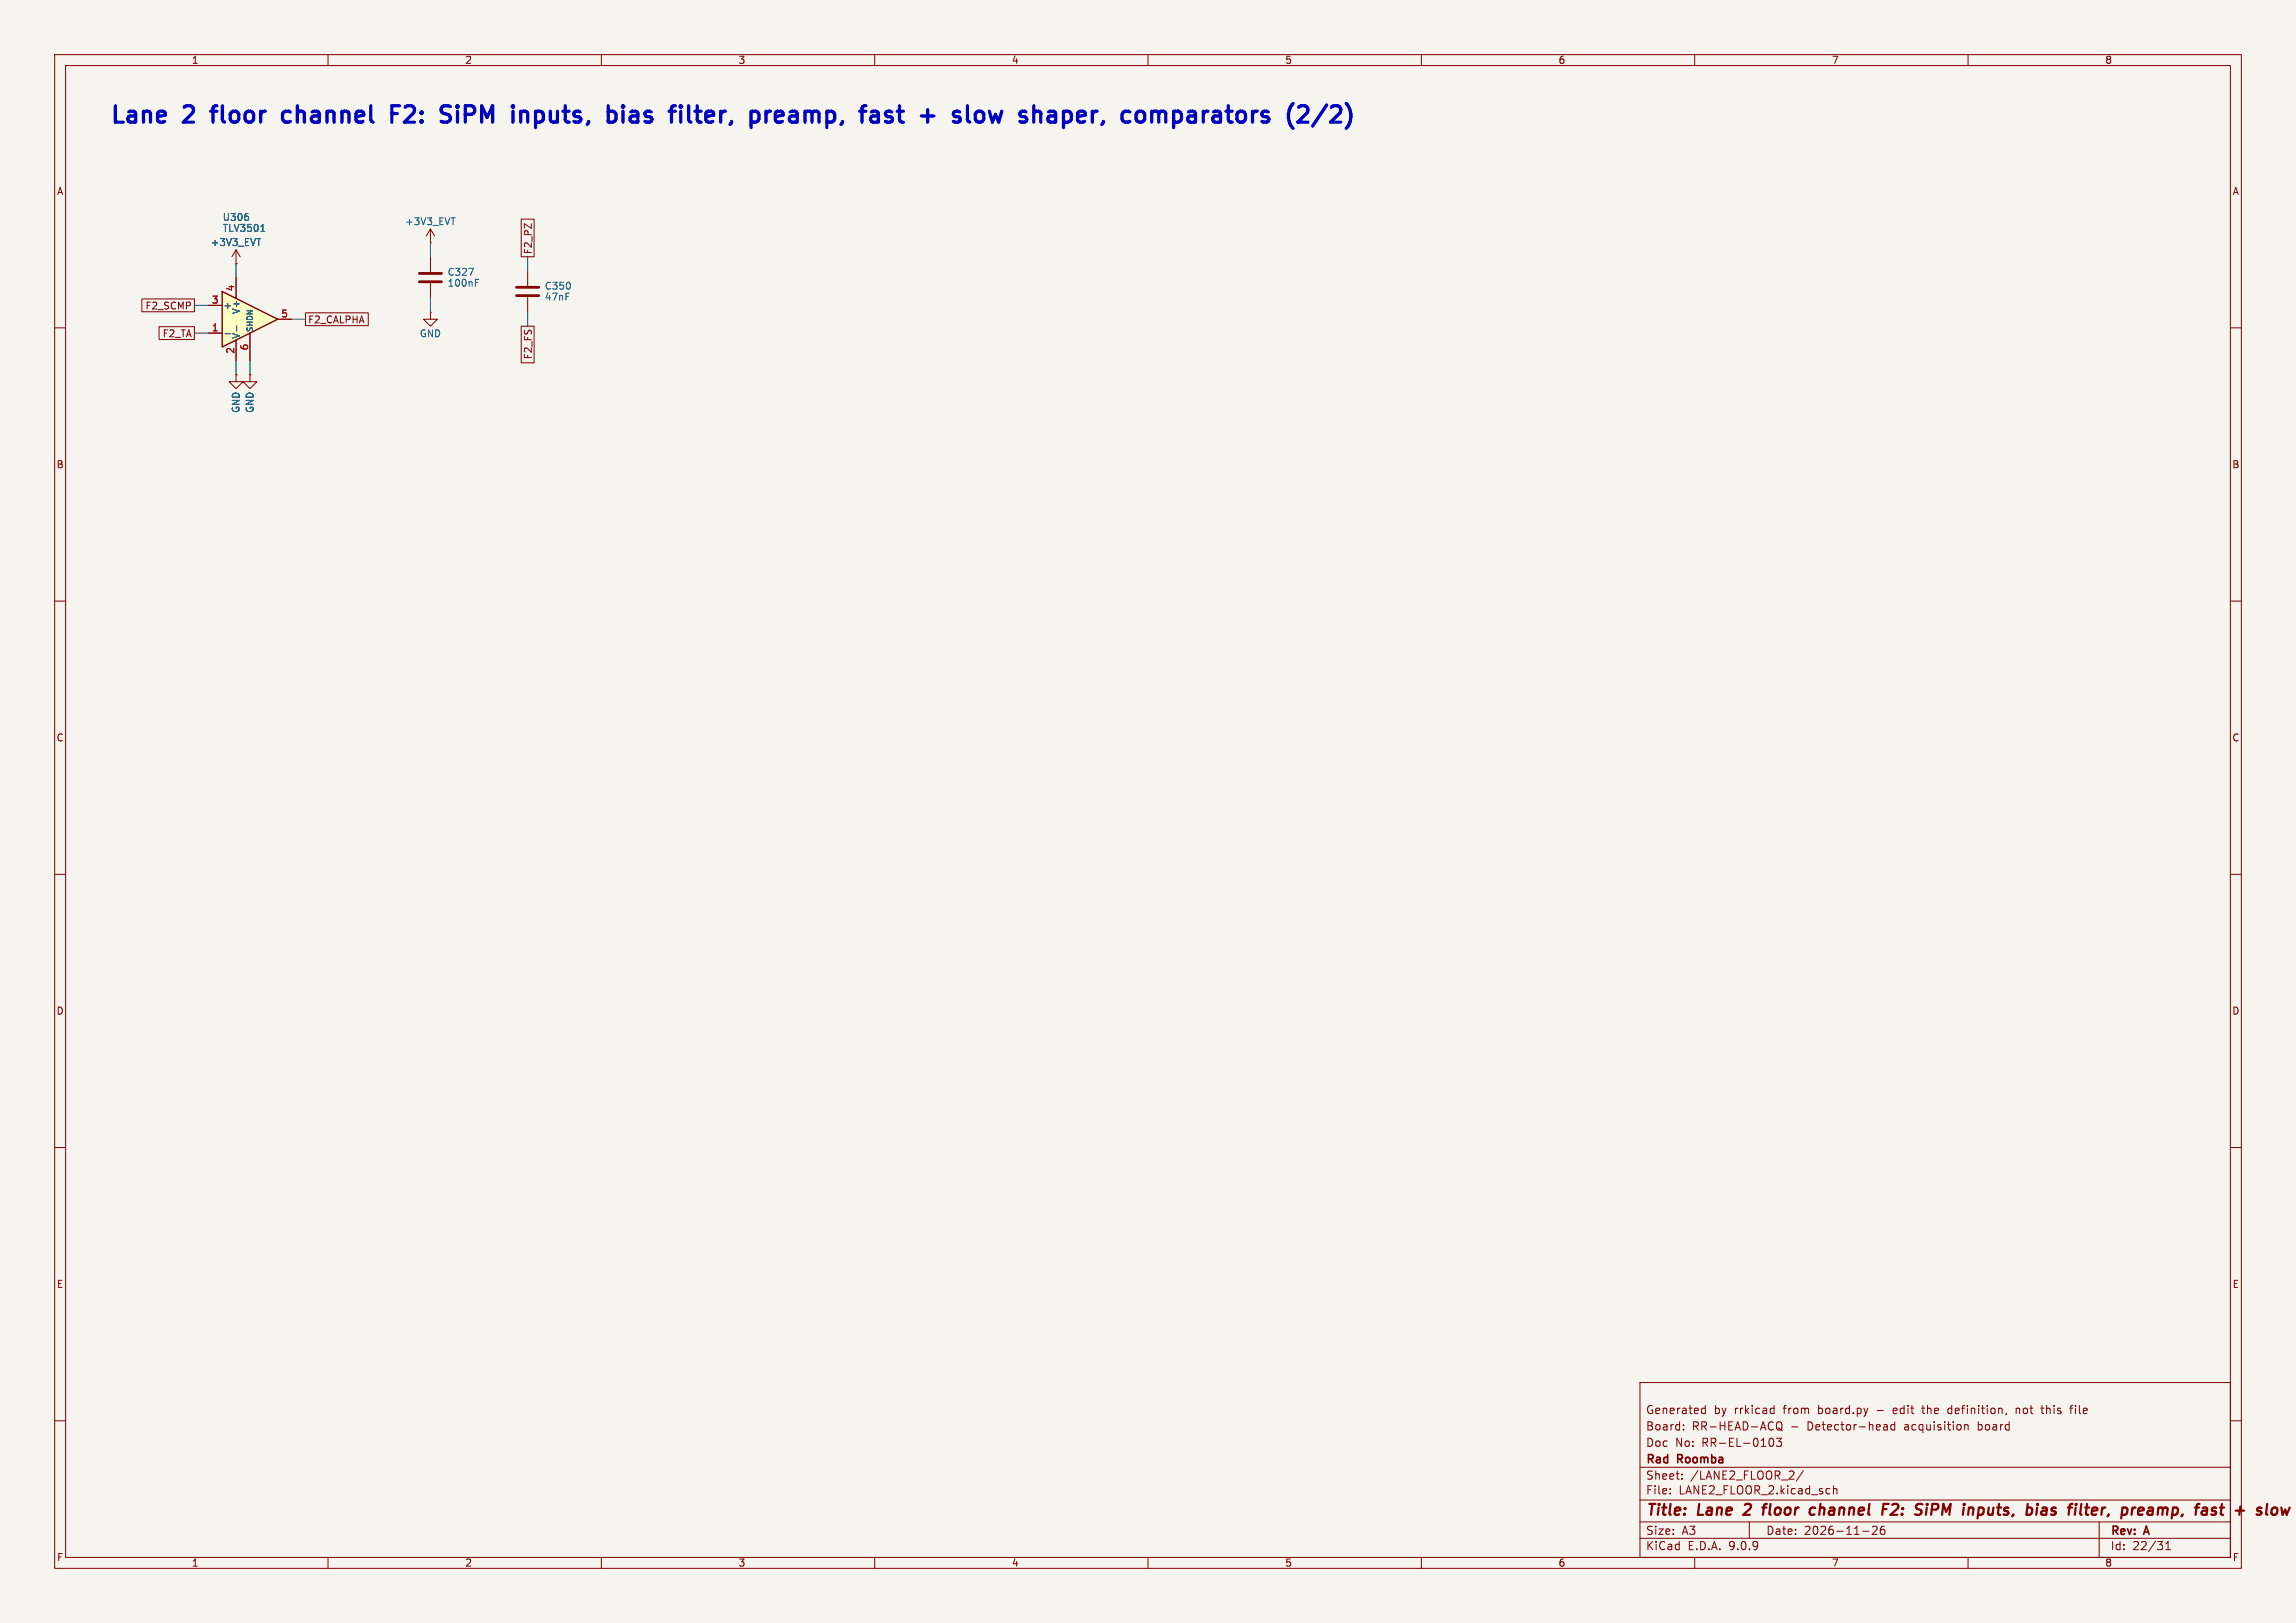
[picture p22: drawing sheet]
<svg xmlns="http://www.w3.org/2000/svg" width="420mm" height="297mm" viewBox="0 0 420 297" stroke-linecap="round" stroke-linejoin="round" font-family="sans-serif">
<defs><g id="words">
<g font-size="4.2" fill="#0000c2">
<text x="20" y="22.8">Lane</text>
<text x="33.9" y="22.8">2</text>
<text x="40.3" y="22.8">floor</text>
<text x="54.3" y="22.8">channel</text>
<text x="75.4" y="22.8">F2:</text>
<text x="85.7" y="22.8">SiPM</text>
<text x="99.9" y="22.8">inputs,</text>
<text x="118.5" y="22.8">bias</text>
<text x="131.3" y="22.8">filter,</text>
<text x="147.1" y="22.8">preamp,</text>
<text x="168.6" y="22.8">fast</text>
<text x="180.6" y="22.8">+</text>
<text x="187.8" y="22.8">slow</text>
<text x="201.2" y="22.8">shaper,</text>
<text x="221.1" y="22.8">comparators</text>
</g>
<g font-size="2.8" fill="#840000">
<text x="301" y="277.9">Title:</text>
<text x="310.6" y="277.9">Lane</text>
<text x="319.9" y="277.9">2</text>
<text x="324.2" y="277.9">floor</text>
<text x="333.5" y="277.9">channel</text>
<text x="347.6" y="277.9">F2:</text>
<text x="354.5" y="277.9">SiPM</text>
<text x="363.9" y="277.9">inputs,</text>
<text x="376.3" y="277.9">bias</text>
<text x="384.9" y="277.9">filter,</text>
<text x="395.4" y="277.9">preamp,</text>
<text x="409.7" y="277.9">fast</text>
<text x="417.7" y="277.9">+</text>
</g>
<g font-size="2.1" fill="#840000">
<text x="301" y="262">Board:</text>
<text x="301" y="259">Generated</text>
<text x="309.5" y="262">RR-HEAD-ACQ</text>
<text x="313.5" y="259">by</text>
<text x="317.3" y="259">rrkicad</text>
<text x="326.4" y="259">from</text>
<text x="327.6" y="262">-</text>
<text x="330.7" y="262">Detector-head</text>
<text x="332.8" y="259">board.py</text>
<text x="346.9" y="259">edit</text>
<text x="348.6" y="262">acquisition</text>
<text x="352.4" y="259">the</text>
<text x="357.2" y="259">definition,</text>
<text x="362.2" y="262">board</text>
<text x="369.8" y="259">not</text>
<text x="374.6" y="259">this</text>
<text x="380.1" y="259">file</text>
<text x="301" y="268.2">Rad</text>
<text x="301" y="265">Doc</text>
<text x="306.4" y="265">No:</text>
<text x="306.9" y="268.2">Roomba</text>
<text x="311.4" y="265">RR-EL-0103</text>
<text x="301" y="273.7">File:</text>
<text x="301" y="271">Sheet:</text>
<text x="307.1" y="273.7">LANE2_FLOOR_2.kicad_sch</text>
<text x="309.2" y="271">/LANE2_FLOOR_2/</text>
<text x="301" y="281.1">Size:</text>
<text x="307.6" y="281.1">A3</text>
<text x="323" y="281.1">Date:</text>
<text x="330" y="281.1">2026-11-26</text>
<text x="386" y="281.3">Rev:</text>
<text x="392.4" y="281.3">A</text>
<text x="301" y="283.9">KiCad</text>
<text x="308.7" y="283.9">E.D.A.</text>
<text x="316.3" y="283.9">9.0.9</text>
<text x="386" y="283.9">Id:</text>
<text x="390.1" y="283.9">22/31</text>
</g>
<g font-size="1.8" fill="#840000">
<text x="35" y="11.9">1</text>
<text x="85" y="11.9">2</text>
<text x="135" y="11.9">3</text>
<text x="185" y="11.9">4</text>
<text x="235" y="11.9">5</text>
<text x="285" y="11.9">6</text>
<text x="335" y="11.9">7</text>
<text x="385" y="11.9">8</text>
<text x="10.3" y="35.9">A</text>
<text x="408.3" y="35.9">A</text>
<text x="97.5" y="46.6" transform="rotate(-90 97.5 46.6)">F2_PZ</text>
<text x="26.5" y="56.8">F2_SCMP</text>
<text x="56.3" y="59.4">F2_CALPHA</text>
<text x="29.7" y="61.9">F2_TA</text>
<text x="97.5" y="65.8" transform="rotate(-90 97.5 65.8)">F2_FS</text>
<text x="10.3" y="85.9">B</text>
<text x="408.2" y="85.9">B</text>
<text x="10.3" y="135.9">C</text>
<text x="408.2" y="135.9">C</text>
<text x="10.3" y="185.9">D</text>
<text x="408.2" y="185.9">D</text>
<text x="10.3" y="235.9">E</text>
<text x="408.3" y="235.9">E</text>
<text x="10.3" y="285.9">F</text>
<text x="35" y="286.9">1</text>
<text x="85" y="286.9">2</text>
<text x="135" y="286.9">3</text>
<text x="185" y="286.9">4</text>
<text x="235" y="286.9">5</text>
<text x="285" y="286.9">6</text>
<text x="335" y="286.9">7</text>
<text x="385" y="286.9">8</text>
<text x="408.3" y="285.9">F</text>
</g>
<g font-size="1.8" fill="#006464">
<text x="40.6" y="40.6">U306</text>
<text x="74" y="41.4">+3V3_EVT</text>
<text x="38.5" y="45.2">+3V3_EVT</text>
<text x="40.6" y="42.6">TLV3501</text>
<text x="81.8" y="50.7">C327</text>
<text x="81.8" y="52.7">100nF</text>
<text x="99.6" y="53.2">C350</text>
<text x="40.8" y="56.7">+</text>
<text x="44" y="57.6" transform="rotate(-90 44 57.6)">V+</text>
<text x="99.6" y="55.2">47nF</text>
<text x="44" y="62.1" transform="rotate(-90 44 62.1)">V-</text>
<text x="76.7" y="61.9">GND</text>
<text x="44" y="75.7" transform="rotate(-90 44 75.7)">GND</text>
<text x="46.6" y="75.7" transform="rotate(-90 46.6 75.7)">GND</text>
</g>
<g font-size="1.8" fill="#a90000">
<text x="42.9" y="53.4" transform="rotate(-90 42.9 53.4)">4</text>
<text x="38.7" y="55.6">3</text>
<text x="51.4" y="58.2">5</text>
<text x="38.7" y="60.7">1</text>
<text x="42.9" y="64.8" transform="rotate(-90 42.9 64.8)">2</text>
<text x="45.5" y="64.2" transform="rotate(-90 45.5 64.2)">6</text>
</g>
<text font-size="1.4" fill="#006464" x="46.5" y="60.8" transform="rotate(-90 46.5 60.8)">SHDN</text>
</g></defs>
<path d="M0 0h420v297h-420z" fill="#f5f4ef" stroke="#f5f4ef" stroke-width=".18"/>
<g fill="none" stroke="#840000" stroke-width=".18">
<path d="M10 10h400v277h-400zM12 12h396v273h-396zM60 10v2M110 10v2M160 10v2M210 10v2M260 10v2M310 10v2M360 10v2M10 60h2M408 60h2M10 110h2"/>
<path d="M408 110h2M10 160h2M408 160h2M10 210h2M408 210h2M300 253h108v32h-108zM311.4 258.6h.5M311.4 257.8h.5M311.9 257.2v1.5M324.1 257.7l.4 .1M324.5 258.6l-.4 .1M324.5 257.2v1.5"/>
<path d="M343.4 258.1h1.1M351.5 257.7h.6M356.6 257.7l-.3 .3v.4l.3 .3M367 258.6l-.1 .3M368.8 257.7v1M369.2 257.7l-.4 .1M373.3 257.7h.6M373.5 257.2v1.3l.4 .2M378.6 257.7h.6M379.2 257.2l-.4 .2v1.3M10 260h2M300 278.5h108"/>
<path d="M300 274.5h108M300 268.5h108M305.5 273.2v.2M305.5 272.5v.1M307.7 270.5v.2M307.7 269.8v.1M307.9 261.5v.2M307.9 260.8v.1M320 278.5v3M323.6 263.8l.1-.5 .2-.1a.8 .8 0 0 1 .6 .7 .8 .8 0 0 1-.6 .8l-.2-.2-.1-.4M324.9 263.2h1l-.5 .6 .4 .1v.6l-.2 .2h-.4l-.3-.2M325.2 260.3a.5 .5 0 0 1 .5-.1 .5 .5 0 0 1 .2 .5v.5a.5 .5 0 0 1-.5 .5 .5 .5 0 0 1-.5-.5v-.5z"/>
<path d="M325.2 261.3l.3 .1 .5 .4M329.9 269.1l-1.3 1.9M335.4 271.9v1.5M335.4 272.5l.2-.1 .3 .1 .1 .9M342.5 279.4l.6-.1 .2 .1 .1 .3-1 1.1h1M344.6 261.6h.6M344.6 260.8h.6v.9M344.7 279.3a.59 .59 0 0 0-.8 .6v.6l.2 .2 .4 .1 .2-.2 .1-.5-.1-.2h-.5l-.3 .2M345.2 261l-.6 .2M346.6 260.8l-.4-.1-.3 .3v.4l.1 .2h.6M346.6 260.2v1.5M359.4 260.8l.2-.1 .3 .1 .1 .9"/>
<path d="M359.4 260.7v1M384 278.5v6.5M408 260h2M60 285v2M110 285v2M160 285v2M210 285v2M260 285v2M300 281.5h108M310 285v2M340.7 280.2h1.2M360 285v2"/>
<path d="M396.2 283.6h.8M396.2 282.5l.4-.4v1.5"/>
</g>
<g fill="none" stroke="#840000" stroke-width=".4">
<path d="M320.1 276.1l-1.2 1.1h1.2M322.4 275.9h.7M323.2 275.2l-.4 .1-.1 .2-.2 1.7M331.5 275.9l.6 .1M331.9 277.1l-.6 .1M333 275.2l-.2 2M344.5 275.2h1M346.9 275.2h-.5l-.3 .2M347.1 276.1l-1.3 1.1h1.2M353.4 276.3h.7M354.3 275.2h-.8l-.3 2M362.2 275.9l.5 .1 .2 .3-.1 .5-.4 .4"/>
<path d="M373.8 275.9l.5 .1v1.2M374.3 277.1l-.7 .1M374.4 276.3l-.7 .1M375.2 277.1l.5 .1M375.6 275.9l-.3 .4 .2 .2h.3M382.8 276l.6-.1 .2 .1v.3l-.9 .2M383.4 277.1l-.5 .1M393 276l.2-.1 .6 .1-.1 1.2M393.8 276.3l-.7 .1a.4 .4 0 0 0-.3 .4 .4 .4 0 0 0 .2 .4l.7-.1M402.3 275.2l-.3 .1-.2 .2M406.4 275.2l-.2 1.7M409 276.4h1.5"/>
<path d="M415.8 276a.5 .5 0 0 1 .8 .3l-.1 .5a.62 .62 0 0 1-.7 .4"/>
</g>
<path d="M40.6 53.3l10.2 5.1-10.2 5.1z" fill="#ffffc2"/>
<path d="M40.6 53.3l10.2 5.1-10.2 5.1z" fill="none" stroke="#840000" stroke-width=".25"/>
<g fill="none" stroke="#840000" stroke-width=".18">
<path d="M25.9 54.7h9.7v2.4h-9.7zM29.1 59.8h6.5v2.3h-6.5zM38.1 55.9h2.5M43.2 48.3h.1M43.2 45.7v2.6M43.2 50.8v3.8M43.2 45.7l-.8 1.3M43.2 45.7l.7 1.3M50.8 58.4h2.5M55.9 57.2h11.5v2.4h-11.5zM78.7 57.2v1.2h1.3l-1.3 1.3-1.2-1.3h1.2M78.7 57.2h.1"/>
<path d="M78.7 44.5h.1M78.7 41.9l-.7 1.3M78.7 41.9l.8 1.3M78.7 41.9v2.6M78.7 47v2.8M78.7 51.8v2.8M95.3 40.1h2.4v6.9h-2.4zM95.3 59.7h2.4v6.7h-2.4zM96.5 49.5v2.8M96.5 54.4v2.8M38.1 61h2.5M43.2 68.6v1.3h1.2l-1.2 1.2-1.3-1.2h1.3"/>
<path d="M43.2 68.6h.1M43.2 62.2v3.8M45.7 68.6v1.3h1.3l-1.3 1.2-1.3-1.2h1.3M45.7 68.6h.1M45.7 61v5"/>
</g>
<path d="M45.4 39.7v.5M82.5 39.9h.7M43.3 59.6v1M47 43.7h.7M47.7 42.3h.7M85.8 49.1h.8l-.5 1.3M87 51.7h.4M87 51.1h.6M41.2 61.1h.9" fill="none" stroke="#006464" stroke-width=".18"/>
<path d="M76.7 50h4.1M76.7 51.6h4.1M94.5 52.6h4.1M94.5 54.1h4.1" fill="none" stroke="#840000" stroke-width=".51"/>
<path d="M35.6 55.9h2.5M43.2 48.3v2.5M53.3 58.4h2.6M78.7 44.5v2.5M78.7 54.6v2.6M96.5 47v2.5M96.5 57.2v2.5M35.6 61h2.5M43.2 66v2.6M45.7 66v2.6" fill="none" stroke="#009600" stroke-width=".18"/>
<g fill="none" stroke="#0000c2" stroke-width=".6">
<path d="M73.1 19.4h-1.4v3M74.3 19.5l-.2 .1M83.7 19.4v.2M83.7 19.4l-.2 .1 .2 .1M83.7 19.4l.1 .1-.1 .1M164.5 19.4v2.5l.2 .3 .6 .2M38.5 20.4h1.2M53.1 20.5l-.3-.1h-.5l-.5 .2-.1 .3v.9l.3 .4 .3 .2h.5l.3-.2M71.7 20.8h1M75.7 20.6l-1.7 1.8h1.8M83.7 20.4v2M98 22.2l.3 .2h.5"/>
<path d="M98 20.4v3M98.8 20.4h-.5l-.3 .1M115.4 20.5l.3-.1h.6l.2 .1 .2 .3v1.6M116.7 21.1l-.3 .1h-.7a.59 .59 0 0 0-.5 .6 .59 .59 0 0 0 .5 .6h.7l.3-.2M127.1 20.4h1.2M128 22.4h.3M130.1 20.4h-.6l-.2 .1-.2 .3v1.1l.2 .3 .2 .2h.6M130.5 21.1l-1.4 .3M142.3 20.4h.5l.3 .1 .2 .6-1.5 .3M143.1 22.2l-.3 .2h-.5M144.5 20.5l.3-.1h.6l.3 .1 .1 .3v1.6M145.8 21.1l-.3 .1h-.7a.59 .59 0 0 0-.4 .6 .59 .59 0 0 0 .4 .6h.7l.3-.2"/>
<path d="M164.1 20.4h1.2M177.1 22.2l.3 .2M179.4 20.4a.81 .81 0 0 0-1 .5v.9a.81 .81 0 0 0 1 .6M199.8 20.4v2M200 20.6l-.2 .3M217.4 20.5l.3-.1h.6l.2 .1 .2 .3v1.6M218.7 21.1l-.3 .1h-.7a.59 .59 0 0 0-.5 .6 .59 .59 0 0 0 .5 .6h.7l.3-.2"/>
</g>
<use href="#words"/>
</svg>
